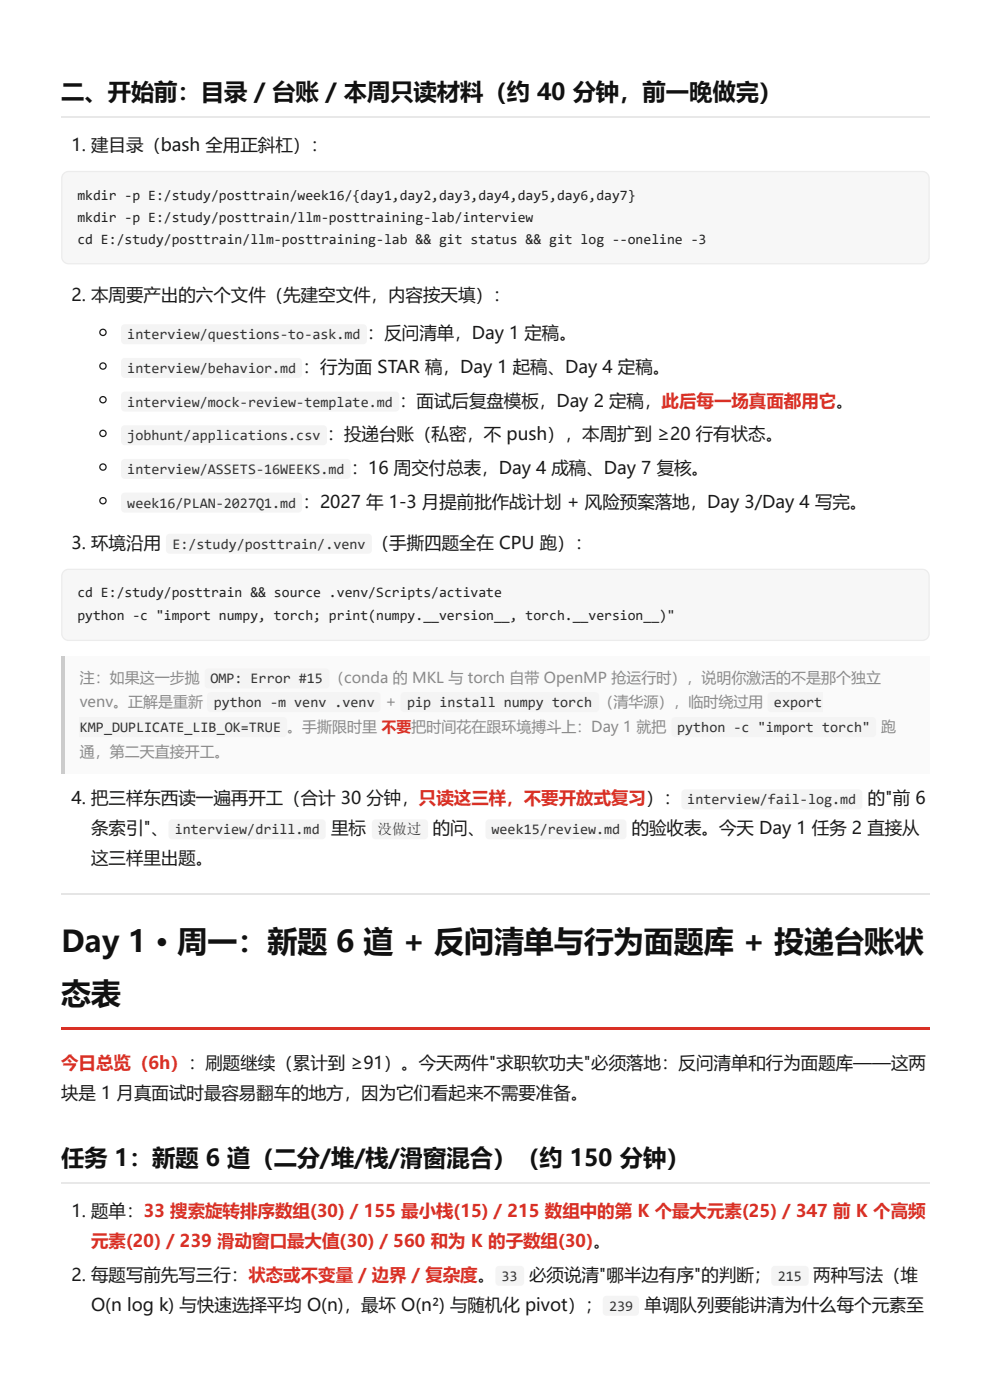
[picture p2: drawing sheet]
<svg xmlns="http://www.w3.org/2000/svg" width="210mm" height="297mm" viewBox="0 0 210 297" stroke-linecap="round" stroke-linejoin="round" font-family="sans-serif">
<defs><g id="words">
<g font-size="6.3" fill="#111">
<text x="13" y="201.9">Day 1 · 周一：新题 6 道 + 反问清单与行为面题库 + 投递台账状</text>
<text x="13" y="213">态表</text>
</g>
<g font-size="4.9" fill="#111">
<text x="13" y="21.2">二、开始前：目录 / 台账 / 本周只读材料（约 40 分钟，前一晚做完）</text>
<text x="13" y="247.4">任务 1：新题 6 道（二分/堆/栈/滑窗混合）（约 150 分钟）</text>
</g>
<g font-size="3.7" fill="#1a1a1a">
<text x="15.2" y="32">1. 建目录（bash 全用正斜杠）：</text>
<text x="15.2" y="63.8">2. 本周要产出的六个文件（先建空文件，内容按天填）：</text>
<text x="77.8" y="72">：反问清单，Day 1 定稿。</text>
<text x="64.1" y="79.1">：行为面 STAR 稿，Day 1 起稿、Day 4 定稿。</text>
<text x="84.6" y="86.3">：面试后复盘模板，Day 2 定稿，此后每一场真面都用它。</text>
<text x="69.3" y="93.4">：投递台账（私密，不 push），本周扩到 ≥20 行有状态。</text>
<text x="74.4" y="100.5">：16 周交付总表，Day 4 成稿、Day 7 复核。</text>
<text x="64.1" y="107.7">：2027 年 1-3 月提前批作战计划 + 风险预案落地，Day 3/Day 4 写完。</text>
<text x="15.2" y="116.4">3. 环境沿用</text>
<text x="78.8" y="116.4">（手撕四题全在 CPU 跑）：</text>
<text x="15.2" y="170.7">4. 把三样东西读一遍再开工（合计 30 分钟，只读这三样，不要开放式复习）：</text>
<text x="184" y="170.7">的&quot;前 6</text>
<text x="19.3" y="177">条索引&quot;、</text>
<text x="70.2" y="177">里标</text>
<text x="91.8" y="177">的问、</text>
<text x="133.9" y="177">的验收表。今天 Day 1 任务 2 直接从</text>
<text x="19.3" y="183.4">这三样里出题。</text>
<text x="13" y="233.1">块是 1 月真面试时最容易翻车的地方，因为它们看起来不需要准备。</text>
<text x="15.2" y="258.2">1. 题单：33 搜索旋转排序数组(30) / 155 最小栈(15) / 215 数组中的第 K 个最大元素(25) / 347 前 K 个高频</text>
<text x="15.2" y="271.7">2. 每题写前先写三行：状态或不变量 / 边界 / 复杂度。</text>
<text x="112.2" y="271.7">必须说清&quot;哪半边有序&quot;的判断；</text>
<text x="172.4" y="271.7">两种写法（堆</text>
<text x="19.3" y="278.1">O(n log k) 与快速选择平均 O(n)，最坏 O(n²) 与随机化 pivot）；</text>
<text x="136.7" y="278.1">单调队列要能讲清为什么每个元素至</text>
</g>
<g font-size="3.7" fill="#d93025">
<text x="13" y="226.7">今日总览（6h）：刷题继续（累计到 ≥91）。今天两件&quot;求职软功夫&quot;必须落地：反问清单和行为面题库——这两</text>
<text x="19.3" y="264.6">元素(20) / 239 滑动窗口最大值(30) / 560 和为 K 的子数组(30)。</text>
</g>
<g font-size="3.2" fill="#8a8a8a">
<text x="16.9" y="145">注：如果这一步抛</text>
<text x="16.9" y="150">venv。正解是重新</text>
<text x="60.9" y="155.3">。手撕限时里 不要把时间花在跟环境搏斗上：Day 1 就把</text>
<text x="81.7" y="150">+</text>
<text x="186.8" y="155.3">跑</text>
<text x="16.9" y="160.6">通，第二天直接开工。</text>
</g>
<g font-size="3.1" fill="#333">
<text x="27" y="72">interview/questions-to-ask.md</text>
<text x="27" y="79.1">interview/behavior.md</text>
<text x="27" y="86.3">interview/mock-review-template.md</text>
<text x="27" y="93.4">jobhunt/applications.csv</text>
<text x="27" y="100.5">interview/ASSETS-16WEEKS.md</text>
<text x="27" y="107.7">week16/PLAN-2027Q1.md</text>
<text x="36.6" y="116.4">E:/study/posttrain/.venv</text>
<text x="44.6" y="145">OMP: Error #15 （conda 的 MKL 与 torch 自带 OpenMP 抢运行时），说明你激活的不是那个独立</text>
<text x="16.9" y="155.3">KMP_DUPLICATE_LIB_OK=TRUE</text>
<text x="45.3" y="150">python -m venv .venv</text>
<text x="86.3" y="150">pip install numpy torch （清华源），临时绕过用</text>
<text x="143.6" y="155.3">python -c &quot;import torch&quot;</text>
<text x="164.1" y="150">export</text>
<text x="145.7" y="170.7">interview/fail-log.md</text>
<text x="37.1" y="177">interview/drill.md</text>
<text x="80" y="177">没做过</text>
<text x="104.2" y="177">week15/review.md</text>
<text x="106.3" y="271.7">33</text>
<text x="164.9" y="271.7">215</text>
<text x="129.1" y="278.1">239</text>
</g>
<g font-size="3" fill="#222">
<text x="16.4" y="42.3">mkdir -p E:/study/posttrain/week16/{day1,day2,day3,day4,day5,day6,day7}</text>
<text x="16.4" y="47.1">mkdir -p E:/study/posttrain/llm-posttraining-lab/interview</text>
<text x="16.4" y="51.9">cd E:/study/posttrain/llm-posttraining-lab &amp;&amp; git status &amp;&amp; git log --oneline -3</text>
<text x="16.4" y="126.7">cd E:/study/posttrain &amp;&amp; source .venv/Scripts/activate</text>
<text x="16.4" y="131.5">python -c &quot;import numpy, torch; print(numpy.__version__, torch.__version__)&quot;</text>
</g>
</g></defs>
<path d="M13 24.7h184" fill="none" stroke="#e8e8e8" stroke-width=".26"/>
<path d="M13.5 36.8l.5-.3 .6-.1h180.9a1.46 1.46 0 0 1 1.5 1.4v16.7a1.46 1.46 0 0 1-1.5 1.5h-180.9a1.46 1.46 0 0 1-1.5-1.5v-16.7l.1-.5z" fill="#f7f7f7"/>
<path d="M13.5 36.8l.5-.3 .6-.1h180.9a1.46 1.46 0 0 1 1.5 1.4v16.7a1.46 1.46 0 0 1-1.5 1.5h-180.9a1.46 1.46 0 0 1-1.5-1.5v-16.7l.1-.5z" fill="none" stroke="#ececec" stroke-width=".26"/>
<path d="M13.5 121.2l.5-.3 .6-.1h180.9a1.46 1.46 0 0 1 1.5 1.4v12.2a1.46 1.46 0 0 1-1.5 1.5h-180.9a1.46 1.46 0 0 1-1.5-1.5v-12.2l.1-.5z" fill="#f7f7f7"/>
<path d="M13.5 121.2l.5-.3 .6-.1h180.9a1.46 1.46 0 0 1 1.5 1.4v12.2a1.46 1.46 0 0 1-1.5 1.5h-180.9a1.46 1.46 0 0 1-1.5-1.5v-12.2l.1-.5z" fill="none" stroke="#ececec" stroke-width=".26"/>
<path d="M13 139.2h184v24.8h-184z" fill="#fafafa"/>
<path d="M13 139.2h.8v24.8h-.8z" fill="#ccc"/>
<path d="M13 189.6h184" fill="none" stroke="#e5e5e5" stroke-width=".26"/>
<path d="M13 218h184v.5h-184z" fill="#d93025"/>
<path d="M13 251h184" fill="none" stroke="#e8e8e8" stroke-width=".26"/>
<circle cx="21.8" cy="70.5" r=".66" fill="none" stroke="#1a1a1a" stroke-width=".26"/>
<path d="M25.9 69l.6-.2h50.5a.79 .79 0 0 1 .8 .8v2.6a.79 .79 0 0 1-.8 .8h-50.5a.79 .79 0 0 1-.8-.8v-2.6z" fill="#f4f4f4"/>
<circle cx="21.8" cy="77.7" r=".66" fill="none" stroke="#1a1a1a" stroke-width=".26"/>
<path d="M25.9 76.2l.6-.3h36.7a.79 .79 0 0 1 .8 .8v2.7a.79 .79 0 0 1-.8 .8h-36.7a.79 .79 0 0 1-.8-.8v-2.7z" fill="#f4f4f4"/>
<circle cx="21.8" cy="84.8" r=".66" fill="none" stroke="#1a1a1a" stroke-width=".26"/>
<path d="M25.9 83.3l.6-.2h57.4a.79 .79 0 0 1 .8 .8v2.6a.79 .79 0 0 1-.8 .8h-57.4a.79 .79 0 0 1-.8-.8v-2.6z" fill="#f4f4f4"/>
<circle cx="21.8" cy="91.9" r=".66" fill="none" stroke="#1a1a1a" stroke-width=".26"/>
<path d="M25.9 90.5l.6-.3h42a.79 .79 0 0 1 .8 .8v2.7a.79 .79 0 0 1-.8 .8h-42a.79 .79 0 0 1-.8-.8v-2.7z" fill="#f4f4f4"/>
<circle cx="21.8" cy="99.1" r=".66" fill="none" stroke="#1a1a1a" stroke-width=".26"/>
<path d="M25.9 97.6l.6-.2h47.1a.79 .79 0 0 1 .7 .8v2.6a.79 .79 0 0 1-.7 .8h-47.1a.79 .79 0 0 1-.8-.8v-2.6z" fill="#f4f4f4"/>
<circle cx="21.8" cy="106.2" r=".66" fill="none" stroke="#1a1a1a" stroke-width=".26"/>
<g fill="#f4f4f4">
<path d="M25.9 104.7l.6-.2h36.7a.79 .79 0 0 1 .8 .8v2.7a.79 .79 0 0 1-.8 .7h-36.7a.79 .79 0 0 1-.8-.7v-2.7z"/>
<path d="M35.4 113.5l.6-.3h42.1a.79 .79 0 0 1 .7 .8v2.7a.79 .79 0 0 1-.7 .8h-42.1a.79 .79 0 0 1-.8-.8v-2.7z"/>
<path d="M43.6 142l.6-.2h24.9a.79 .79 0 0 1 .7 .8v2.7a.79 .79 0 0 1-.7 .8h-24.9a.79 .79 0 0 1-.8-.8v-2.7z"/>
<path d="M44.2 147.1l.5-.3h35.2a.79 .79 0 0 1 .8 .8v2.7a.79 .79 0 0 1-.8 .8h-35.2a.79 .79 0 0 1-.8-.8v-2.7z"/>
<path d="M85.2 147.1l.5-.3h40.5a.79 .79 0 0 1 .8 .8v2.7a.79 .79 0 0 1-.8 .8h-40.5a.79 .79 0 0 1-.8-.8v-2.7z"/>
<path d="M163 147.1l.5-.3h10.9v4.3h-10.9a.79 .79 0 0 1-.8-.8v-2.7z"/>
<path d="M16.9 152.1h43.2a.79 .79 0 0 1 .8 .8v2.7a.79 .79 0 0 1-.8 .8h-43.2z"/>
<path d="M142.6 152.4l.5-.3h41.8a.79 .79 0 0 1 .8 .8v2.7a.79 .79 0 0 1-.8 .8h-41.8a.79 .79 0 0 1-.8-.8v-2.7z"/>
<path d="M144.7 167.7l.6-.2h36.7a.79 .79 0 0 1 .8 .8v2.6a.79 .79 0 0 1-.8 .8h-36.7a.79 .79 0 0 1-.8-.8v-2.6z"/>
<path d="M36 174.1l.5-.3h31.8a.79 .79 0 0 1 .8 .8v2.7a.79 .79 0 0 1-.8 .8h-31.8a.79 .79 0 0 1-.8-.8v-2.7z"/>
<path d="M79.1 174.1l.5-.3h10.4a.79 .79 0 0 1 .8 .8v2.7a.79 .79 0 0 1-.8 .8h-10.4a.79 .79 0 0 1-.8-.8v-2.7z"/>
<path d="M103.2 174.1l.5-.3h28.3a.79 .79 0 0 1 .8 .8v2.7a.79 .79 0 0 1-.8 .8h-28.3a.79 .79 0 0 1-.8-.8v-2.7z"/>
<path d="M105.3 268.8l.5-.2h4.5a.79 .79 0 0 1 .8 .7v2.7a.79 .79 0 0 1-.8 .8h-4.5a.79 .79 0 0 1-.8-.8v-2.7z"/>
<path d="M163.7 268.8l.6-.2h6.4a.79 .79 0 0 1 .7 .7v2.7a.79 .79 0 0 1-.7 .8h-6.4a.79 .79 0 0 1-.8-.8v-2.7z"/>
<path d="M128 275.1l.6-.2h6.1a.79 .79 0 0 1 .8 .8v2.6a.79 .79 0 0 1-.8 .8h-6.1a.79 .79 0 0 1-.8-.8v-2.6z"/>
</g>
<use href="#words"/>
</svg>
